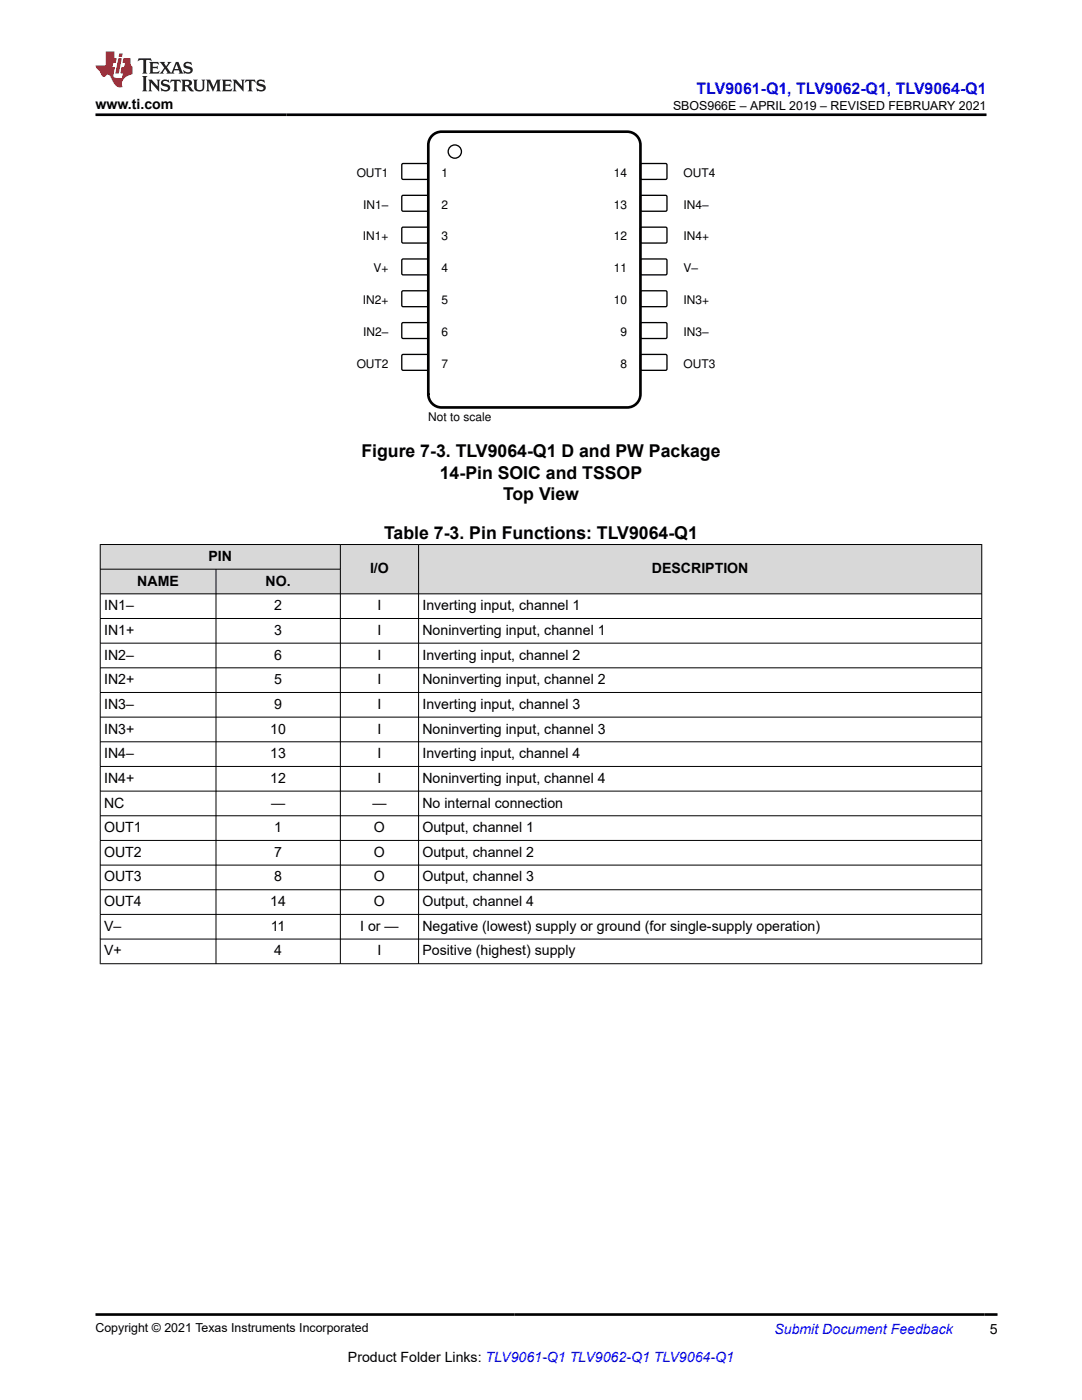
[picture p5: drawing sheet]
<svg xmlns="http://www.w3.org/2000/svg" width="216mm" height="279mm" viewBox="0 0 216 279" stroke-linecap="round" stroke-linejoin="round" font-family="sans-serif">
<defs><g id="words">
<g font-size="3.5">
<text x="72.1" y="91.3">Figure 7-3. TLV9064-Q1 D and PW Package</text>
<text x="87.8" y="95.5">14-Pin SOIC and TSSOP</text>
<text x="100.4" y="99.7">Top View</text>
<text x="76.7" y="107.5">Table 7-3. Pin Functions: TLV9064-Q1</text>
</g>
<text font-size="3.2" fill="#00f" x="139" y="18.7">TLV9061-Q1, TLV9062-Q1, TLV9064-Q1</text>
<g font-size="2.8">
<text x="19" y="21.8">www.ti.com</text>
<text x="41.6" y="111.9">PIN</text>
<text x="27.4" y="116.9">NAME</text>
<text x="53" y="116.9">NO.</text>
<text x="73.8" y="114.4">I/O</text>
<text x="130.1" y="114.4">DESCRIPTION</text>
<text x="20.8" y="121.8">IN1–</text>
<text x="54.7" y="121.8">2</text>
<text x="75.3" y="121.8">I</text>
<text x="84.3" y="121.8">Inverting input, channel 1</text>
<text x="20.8" y="126.7">IN1+</text>
<text x="20.8" y="131.6">IN2–</text>
<text x="54.7" y="126.7">3</text>
<text x="54.7" y="131.6">6</text>
<text x="75.3" y="126.7">I</text>
<text x="75.3" y="131.6">I</text>
<text x="84.3" y="126.7">Noninverting input, channel 1</text>
<text x="84.3" y="131.6">Inverting input, channel 2</text>
<text x="20.8" y="136.6">IN2+</text>
<text x="54.7" y="136.6">5</text>
<text x="75.3" y="136.6">I</text>
<text x="84.3" y="136.6">Noninverting input, channel 2</text>
<text x="20.8" y="141.5">IN3–</text>
<text x="54.7" y="141.5">9</text>
<text x="75.3" y="141.5">I</text>
<text x="84.3" y="141.5">Inverting input, channel 3</text>
<text x="20.8" y="146.4">IN3+</text>
<text x="53.9" y="146.4">10</text>
<text x="75.3" y="146.4">I</text>
<text x="84.3" y="146.4">Noninverting input, channel 3</text>
<text x="20.8" y="151.3">IN4–</text>
<text x="53.9" y="151.3">13</text>
<text x="75.3" y="151.3">I</text>
<text x="84.3" y="151.3">Inverting input, channel 4</text>
<text x="20.8" y="156.2">IN4+</text>
<text x="20.8" y="161.2">NC</text>
<text x="53.9" y="156.2">12</text>
<text x="54.1" y="161.2">—</text>
<text x="74.3" y="161.2">—</text>
<text x="75.3" y="156.2">I</text>
<text x="84.3" y="156.2">Noninverting input, channel 4</text>
<text x="84.3" y="161.2">No internal connection</text>
<text x="20.8" y="166.1">OUT1</text>
<text x="54.7" y="166.1">1</text>
<text x="74.6" y="166.1">O</text>
<text x="84.3" y="166.1">Output, channel 1</text>
<text x="20.8" y="171">OUT2</text>
<text x="54.7" y="171">7</text>
<text x="74.6" y="171">O</text>
<text x="84.3" y="171">Output, channel 2</text>
<text x="20.8" y="175.9">OUT3</text>
<text x="54.7" y="175.9">8</text>
<text x="74.6" y="175.9">O</text>
<text x="84.3" y="175.9">Output, channel 3</text>
<text x="20.8" y="180.8">OUT4</text>
<text x="20.8" y="185.8">V–</text>
<text x="53.9" y="180.8">14</text>
<text x="54" y="185.8">11</text>
<text x="71.9" y="185.8">I or —</text>
<text x="74.6" y="180.8">O</text>
<text x="84.3" y="180.8">Output, channel 4</text>
<text x="84.3" y="185.8">Negative (lowest) supply or ground (for single-supply operation)</text>
<text x="20.8" y="190.7">V+</text>
<text x="54.7" y="190.7">4</text>
<text x="75.3" y="190.7">I</text>
<text x="84.3" y="190.7">Positive (highest) supply</text>
<text x="197.5" y="266.1">5</text>
<text x="69.4" y="271.7">Product Folder Links: TLV9061-Q1 TLV9062-Q1 TLV9064-Q1</text>
</g>
<text font-size="2.8" fill="#00f" x="154.5" y="266.2">Submit Document Feedback</text>
<g font-size="2.5">
<text x="134.3" y="21.9">SBOS966E – APRIL 2019 – REVISED FEBRUARY 2021</text>
<text x="19" y="265.9">Copyright © 2021 Texas Instruments Incorporated</text>
</g>
<g font-size="2.4">
<text x="71.2" y="35.3">OUT1</text>
<text x="88.1" y="35.3">1</text>
<text x="122.5" y="35.3">14</text>
<text x="136.4" y="35.3">OUT4</text>
<text x="72.5" y="41.6">IN1±</text>
<text x="88.1" y="41.6">2</text>
<text x="122.5" y="41.6">13</text>
<text x="136.4" y="41.6">IN4±</text>
<text x="72.4" y="48">IN1+</text>
<text x="88.1" y="48">3</text>
<text x="122.5" y="48">12</text>
<text x="136.4" y="48">IN4+</text>
<text x="74.5" y="54.3">V+</text>
<text x="88.1" y="54.3">4</text>
<text x="122.5" y="54.3">11</text>
<text x="136.4" y="54.3">V±</text>
<text x="72.4" y="60.7">IN2+</text>
<text x="88.1" y="60.7">5</text>
<text x="122.5" y="60.7">10</text>
<text x="136.4" y="60.7">IN3+</text>
<text x="72.5" y="67">IN2±</text>
<text x="88.1" y="67">6</text>
<text x="123.8" y="67">9</text>
<text x="136.4" y="67">IN3±</text>
<text x="71.2" y="73.4">OUT2</text>
<text x="88.1" y="73.4">7</text>
<text x="123.8" y="73.4">8</text>
<text x="136.4" y="73.4">OUT3</text>
<text x="85.5" y="84">Not to scale</text>
</g>
</g></defs>
<path d="M80.3 32.7h5l.2 .2-.1 2.8-.2 .1h-4.9l-.1-.3v-2.6z" fill="none" stroke="#000" stroke-width=".26"/>
<path d="M127.8 32.8l.3-.2 4.9 .1 .1 .2-.1 2.8-.2 .1h-4.9l-.1-.3z" fill-rule="evenodd" fill="#fff"/>
<path d="M127.8 32.8l.3-.2 4.9 .1 .1 .2-.1 2.8-.2 .1h-4.9l-.1-.3z" fill="none" stroke="#000" stroke-width=".26"/>
<path d="M80.3 39h5l.2 .2-.1 2.8-.2 .2-4.9-.1-.1-.2v-2.7z" fill-rule="evenodd" fill="#fff"/>
<path d="M80.3 39h5l.2 .2-.1 2.8-.2 .2-4.9-.1-.1-.2v-2.7z" fill="none" stroke="#000" stroke-width=".26"/>
<path d="M127.8 39.1l.3-.1h4.9l.1 .2-.1 2.8-.2 .2-4.9-.1-.1-.2z" fill-rule="evenodd" fill="#fff"/>
<path d="M127.8 39.1l.3-.1h4.9l.1 .2-.1 2.8-.2 .2-4.9-.1-.1-.2z" fill="none" stroke="#000" stroke-width=".26"/>
<path d="M80.3 45.4h5l.2 .2-.1 2.8-.2 .1h-4.9l-.1-.3v-2.6z" fill-rule="evenodd" fill="#fff"/>
<path d="M80.3 45.4h5l.2 .2-.1 2.8-.2 .1h-4.9l-.1-.3v-2.6z" fill="none" stroke="#000" stroke-width=".26"/>
<path d="M127.8 45.5l.3-.2 4.9 .1 .1 .2-.1 2.8-.2 .1h-4.9l-.1-.3z" fill-rule="evenodd" fill="#fff"/>
<path d="M127.8 45.5l.3-.2 4.9 .1 .1 .2-.1 2.8-.2 .1h-4.9l-.1-.3z" fill="none" stroke="#000" stroke-width=".26"/>
<path d="M80.2 51.8l.2-.1h4.9l.2 .2-.1 2.8-.2 .2-4.9-.1-.1-.2z" fill-rule="evenodd" fill="#fff"/>
<path d="M80.2 51.8l.2-.1h4.9l.2 .2-.1 2.8-.2 .2-4.9-.1-.1-.2z" fill="none" stroke="#000" stroke-width=".26"/>
<path d="M127.8 51.8l.3-.1h4.9l.1 .2-.1 2.8-.2 .2-4.9-.1-.1-.2z" fill-rule="evenodd" fill="#fff"/>
<path d="M127.8 51.8l.3-.1h4.9l.1 .2-.1 2.8-.2 .2-4.9-.1-.1-.2z" fill="none" stroke="#000" stroke-width=".26"/>
<path d="M80.2 58.2l.2-.2 4.9 .1 .2 .2-.1 2.8-.2 .1h-4.9l-.1-.3z" fill-rule="evenodd" fill="#fff"/>
<path d="M80.2 58.2l.2-.2 4.9 .1 .2 .2-.1 2.8-.2 .1h-4.9l-.1-.3z" fill="none" stroke="#000" stroke-width=".26"/>
<path d="M127.8 58.2l.3-.2 4.9 .1 .1 .2-.1 2.8-.2 .1h-4.9l-.1-.3z" fill-rule="evenodd" fill="#fff"/>
<path d="M127.8 58.2l.3-.2 4.9 .1 .1 .2-.1 2.8-.2 .1h-4.9l-.1-.3z" fill="none" stroke="#000" stroke-width=".26"/>
<path d="M80.2 64.5l.2-.1h4.9l.2 .2-.1 2.8-.2 .2-4.9-.1-.1-.2z" fill-rule="evenodd" fill="#fff"/>
<path d="M80.2 64.5l.2-.1h4.9l.2 .2-.1 2.8-.2 .2-4.9-.1-.1-.2z" fill="none" stroke="#000" stroke-width=".26"/>
<path d="M127.8 64.5l.3-.1h4.9l.1 .2-.1 2.8-.2 .2-4.9-.1-.1-.2z" fill-rule="evenodd" fill="#fff"/>
<path d="M127.8 64.5l.3-.1h4.9l.1 .2-.1 2.8-.2 .2-4.9-.1-.1-.2z" fill="none" stroke="#000" stroke-width=".26"/>
<path d="M80.2 70.9l.2-.2 4.9 .1 .2 .2-.1 2.8-.2 .1h-4.9l-.1-.3z" fill-rule="evenodd" fill="#fff"/>
<path d="M80.2 70.9l.2-.2 4.9 .1 .2 .2-.1 2.8-.2 .1h-4.9l-.1-.3z" fill="none" stroke="#000" stroke-width=".26"/>
<path d="M127.8 70.9l.3-.2 4.9 .1 .1 .2-.1 2.8-.2 .1h-4.9l-.1-.3z" fill-rule="evenodd" fill="#fff"/>
<g fill="none" stroke="#000" stroke-width=".26">
<path d="M127.8 70.9l.3-.2 4.9 .1 .1 .2-.1 2.8-.2 .1h-4.9l-.1-.3z"/>
<circle cx="90.8" cy="30.3" r="1.32"/>
</g>
<path d="M86.5 26.9l1-.5 .6-.1h37a2.65 2.65 0 0 1 2.7 2.6v49.8a2.65 2.65 0 0 1-2.7 2.6h-37a2.65 2.65 0 0 1-2.6-2.6v-49.8a2.64 2.64 0 0 1 1-2z" fill="none" stroke="#000" stroke-width=".53"/>
<g fill="#d8d8d8">
<path d="M20 108.7h175.9v4.9h-175.9z" fill-rule="evenodd"/>
<path d="M20.1 108.7h47.8v4.8h-47.8z" fill-rule="evenodd"/>
<path d="M68 108.7h15.5v9.8h-15.5z" fill-rule="evenodd"/>
<path d="M83.6 108.7h112.2v9.8h-112.2z" fill-rule="evenodd"/>
<path d="M20.1 113.7h22.9v4.8h-22.9z" fill-rule="evenodd"/>
<path d="M43.2 113.7h24.7v4.8h-24.7z" fill-rule="evenodd"/>
</g>
<g fill="none" stroke="#000" stroke-width=".2">
<path d="M19.9 108.7h176.1M19.9 113.6h48.1M20 108.6v83.8M43.1 113.6v78.8M67.9 108.6v83.8M83.5 108.6v83.8M195.9 108.6v83.8M196 118.5h-176.1M19.9 123.4h176.1M19.9 128.4h176.1M19.9 133.3h176.1M19.9 138.2h176.1"/>
<path d="M19.9 143.1h176.1M19.9 148h176.1M19.9 153h176.1M19.9 157.9h176.1M19.9 162.8h176.1M19.9 167.7h176.1M19.9 172.6h176.1M19.9 177.6h176.1M19.9 182.5h176.1M19.9 187.4h176.1M19.9 192.3h176.1"/>
</g>
<path d="M27.7 11.6l-.2 .6 .5-.2h.6v.1v2.2l-.2 .4h1l-.2-.4v-2.2v-.1h.5l.5 .2-.1-.6zM29.8 12.4l.2 .3v1.6l-.2 .4h1.9l.1-.6a1.08 1.08 0 0 1-1.3 .2v-.7h.6l.4 .2v-.7l-.4 .2h-.6v-.5l.2-.2a1 1 0 0 1 1 .3l-.1-.5zM31.8 12.4l1 1.1-1 1.2h.9l-.2-.2 .4-.8 .5 .8-.2 .2h1.6l-.2-.2 .1-.5h1l.1 .5-.1 .2h.9l-.2-.4-.8-1.9h-.5l-1 2.1-.8-1.1 .9-1h-.8l.2 .2-.5 .6-.3-.6 .1-.2zM35.2 12.8l.4 1h-.8zM36.8 12.5a.65 .65 0 0 0-.2 .7 .65 .65 0 0 0 .6 .5l.7 .1 .1 .3a.79 .79 0 0 1-.7 .4 .79 .79 0 0 1-.7-.5l.1 .7 .2-.1a.93 .93 0 0 0 1.1 0 .93 .93 0 0 0 .4-.9 1.46 1.46 0 0 0-1.2-.6l-.1-.3a1.09 1.09 0 0 1 1.2 .2l-.2-.6-.1 .1-.6-.2zM28.4 15.2l.2 .4v2.2l-.2 .4h1l-.2-.4v-2.2l.2-.4zM29.6 15.9l.2 .4v1.5l-.2 .4h.8l-.3-.4v-1.3l1.7 1.8v-2l.2-.4h-.8l.2 .2 .1 1.1-1.2-1.3zM32.3 16a.65 .65 0 0 0-.2 .8 .65 .65 0 0 0 .7 .4l.6 .2 .1 .2a.79 .79 0 0 1-.7 .4 .79 .79 0 0 1-.7-.5l.1 .7 .2-.1a.93 .93 0 0 0 1.1 .1 .93 .93 0 0 0 .4-1 1.46 1.46 0 0 0-1.2-.5l-.1-.4a1.09 1.09 0 0 1 1.2 .2l-.2-.6-.1 .1-.6-.1zM34.1 15.9l-.1 .6a.63 .63 0 0 1 .7-.3l.1 1.6-.3 .4h1l-.2-.4v-1.6a.66 .66 0 0 1 .8 .3l-.1-.6zM36.2 15.9l.2 .4v1.5l-.2 .4h.9l-.2-.2v-.7h.5l.1 .2a.79 .79 0 0 0 1.2 .6l-1-.9a.61 .61 0 0 0 .6-.6 .61 .61 0 0 0-.5-.7zM36.9 16.2h.2a.47 .47 0 0 1 .5 .1 .47 .47 0 0 1 .1 .5l-.2 .1-.6 .1zM38.5 15.9l.2 .2a2.27 2.27 0 0 0 .4 2 1.04 1.04 0 0 0 1.7-.7v-1.3l.2-.2h-.8l.2 .4v1.1a.6 .6 0 0 1-.6 .6 .6 .6 0 0 1-.6-.6v-1.1l.3-.4zM41.1 15.9l.2 .4v1.5l-.2 .4h.7l-.2-.4v-1.4l.9 1.9 .8-1.9v1.4l-.2 .4h1l-.3-.4v-1.5l.3-.4h-.8l-.7 1.5-.7-1.5zM44.3 15.9l.2 .4v1.5l-.2 .4h1.9l.1-.6a1.09 1.09 0 0 1-1.3 .2v-.7h.6l.4 .2v-.6l-.4 .2h-.6v-.6l.2-.1a1.01 1.01 0 0 1 1 .3l-.1-.6zM46.4 15.9l.3 .4v1.5l-.3 .4h.8l-.2-.4v-1.3l1.6 1.8v-2l.2-.4h-.7l.2 .2v1.1l-1.2-1.3zM49 15.9l-.1 .6a.63 .63 0 0 1 .8-.3v1.6l-.3 .4h1l-.2-.4v-1.6a.66 .66 0 0 1 .8 .3l-.1-.6zM51.4 16a.65 .65 0 0 0-.2 .8 .65 .65 0 0 0 .6 .4l.6 .2 .2 .2a.79 .79 0 0 1-.8 .4 .79 .79 0 0 1-.6-.5l.1 .7 .2-.1a.93 .93 0 0 0 1 .1 .93 .93 0 0 0 .5-1 1.46 1.46 0 0 0-1.3-.5l-.1-.4a1.09 1.09 0 0 1 1.3 .2l-.2-.6-.2 .1-.5-.1z" fill="#231f20"/>
<path d="M21.1 10.3v2.7h-2.1l.1 .4 .9 1a.95 .95 0 0 0 .9 .9 .59 .59 0 0 1 .6-.4 .59 .59 0 0 1 .5 .3l.4 .8a1.59 1.59 0 0 0 2.1 1.4 1.61 1.61 0 0 1 1-2.3l1-.3-.1-1.5a1.59 1.59 0 0 1-.4-1.7h-1.4l-.2 .9h.5l-.1 .9h-.5l-.2 .9v.3l.4 .1-.2 .9h-.6a.73 .73 0 0 1-1.1-.7l.3-1.5h-.5l.2-.9h.5l.2-.9h-.5v-1.3zM23.6 11.6l-.6 3.1h.7l.6-3.1zM23.8 10.7l-.1 .6h.7l.1-.6z" fill="#ed1c24"/>
<path d="M19 22.9h177.8M19.1 262.3h179.9" fill="none" stroke="#000" stroke-width=".53"/>
<use href="#words"/>
</svg>
